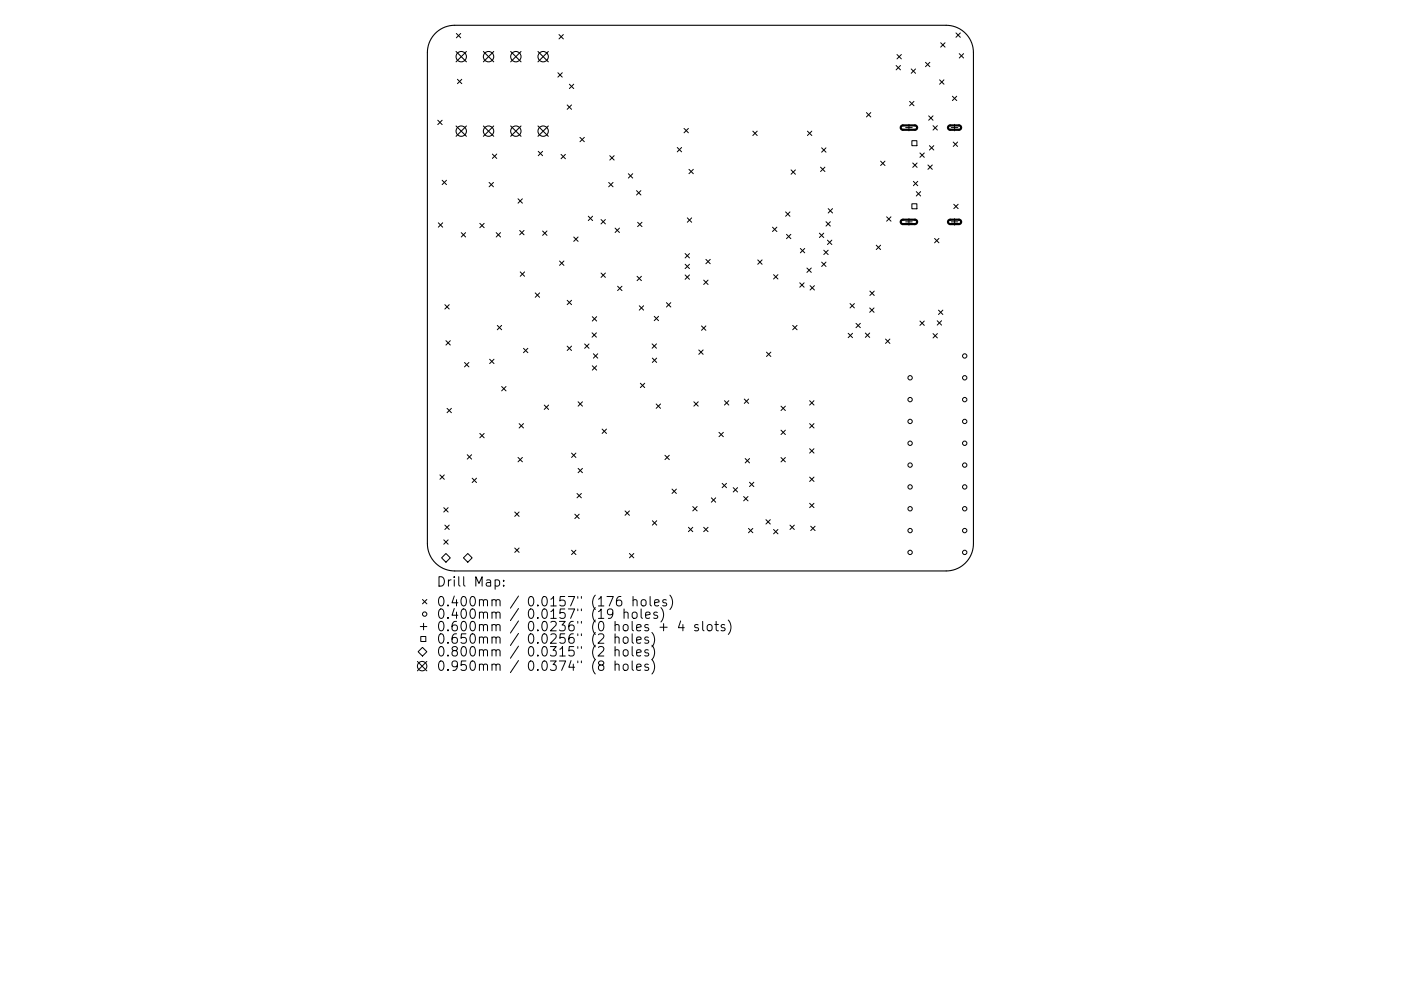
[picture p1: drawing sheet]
<svg xmlns="http://www.w3.org/2000/svg" width="297mm" height="210mm" viewBox="0 0 297 210" stroke-linecap="round" stroke-linejoin="round" font-family="sans-serif">
<defs><g id="words">
<g font-size="2.8">
<text x="92.5" y="124.5">Drill Map:</text>
<text x="92.5" y="128.7">0.400mm / 0.0157&quot; (176 holes)</text>
<text x="92.5" y="131.3">0.400mm / 0.0157&quot; (19 holes)</text>
<text x="92.5" y="133.9">0.600mm / 0.0236&quot; (0 holes + 4 slots)</text>
<text x="92.5" y="136.6">0.650mm / 0.0256&quot; (2 holes)</text>
<text x="92.5" y="139.3">0.800mm / 0.0315&quot; (2 holes)</text>
<text x="92.5" y="142.3">0.950mm / 0.0374&quot; (8 holes)</text>
</g>
</g></defs>
<path d="M92.3 7.1a5.8 5.8 0 0 1 4.1-1.7h104.2a5.8 5.8 0 0 1 5.8 5.8v104.1a5.8 5.8 0 0 1-5.8 5.8h-104.2a5.8 5.8 0 0 1-5.8-5.8v-104.1a5.8 5.8 0 0 1 1.7-4.1z" fill="none" stroke="#000" stroke-width=".23"/>
<g fill="none" stroke="#000" stroke-width=".21">
<path d="M96.8 7.1l.9 .9M97 16.8l.9 1M97.7 7.1l-.9 .9M97.9 16.8l-.9 1M118.3 15.4l.9 1M118.5 7.3l.9 1M119.2 15.4l-.9 1M119.4 7.3l-.9 1M120.7 17.9l.9 .9M121.6 17.9l-.9 .9M190 13.9l.9 .9M190.2 11.6l.9 .9"/>
<path d="M190.9 13.9l-.9 .9M191.1 11.6l-.9 .9M193.2 14.6l.9 1M194.1 14.6l-.9 1M196.2 13.2l.9 1M197.1 13.2l-.9 1M199.2 16.9l.9 1M199.4 9.1l1 .9M200.1 16.9l-.9 1M200.4 9.1l-1 .9M202.7 7l.9 .9M203.4 11.4l.9 .9"/>
<path d="M203.6 7l-.9 .9M204.3 11.4l-.9 .9M92.8 25.5l.9 .9M93.7 25.5l-.9 .9M93.7 38.2l1 1M94.7 38.2l-1 1M103.7 38.7l.9 .9M104.4 32.7l.9 .9M104.6 38.7l-.9 .9M105.3 32.7l-.9 .9M114.1 32.1l.9 .9M115 32.1l-.9 .9"/>
<path d="M119 32.8l.9 .9M119.9 32.8l-.9 .9M120.3 22.3l.9 .9M121.2 22.3l-.9 .9M123 29.1l.9 1M123.9 29.1l-.9 1M129.1 38.7l.9 .9M129.3 33l.9 1M130 38.7l-.9 .9M130.2 33l-.9 1M133.2 36.9l.9 .9M134.1 36.9l-.9 .9"/>
<path d="M143.6 31.3l.9 .9M144.5 31.3l-.9 .9M145 27.2l1 1M146 27.2l-1 1M146.1 35.9l.9 1M147 35.9l-.9 1M159.6 27.8l.9 1M160.5 27.8l-.9 1M167.7 36l.9 1M168.6 36l-.9 1M171.2 27.8l.9 1M172.1 27.8l-.9 1"/>
<path d="M174 35.5l.9 .9M174.2 31.4l.9 .9M174.9 35.5l-.9 .9M175.1 31.4l-.9 .9M183.7 23.9l.9 .9M184.6 23.9l-.9 .9M186.7 34.2l.9 .9M187.6 34.2l-.9 .9M192 27.1h1.4M192.7 26.4v1.4M192.9 21.5l.9 .9M193.3 29.9h1.1v1h-1.1z"/>
<path d="M193.5 34.6l.9 .9M193.7 38.5l.9 .9M193.8 21.5l-.9 .9M194.4 34.6l-.9 .9M194.6 38.5l-.9 .9M195 32.5l1 .9M196 32.5l-1 .9M196.7 35l1 .9M196.9 24.6l.9 .9M197.1 30.9l.9 .9M197.7 35l-1 .9M197.8 24.6l-.9 .9"/>
<path d="M197.8 26.7l.9 .9M198 30.9l-.9 .9M198.7 26.7l-.9 .9M201.7 27.1h1.4M201.9 20.4l.9 .9M202.1 30.1l.9 1M202.4 26.4v1.4M202.8 20.4l-.9 .9M203 30.1l-.9 1M92.9 47.3l1 .9M93.9 47.3l-1 .9M97.8 49.4l.9 .9"/>
<path d="M98.7 49.4l-.9 .9M101.7 47.4l1 .9M102.7 47.4l-1 .9M105.2 49.4l.9 .9M106.1 49.4l-.9 .9M109.8 42.2l1 .9M110.2 48.9l.9 .9M110.3 57.7l.9 .9M110.8 42.2l-1 .9M111.1 48.9l-.9 .9M111.2 57.7l-.9 .9M115 49l1 .9"/>
<path d="M116 49l-1 .9M118.6 55.4l1 .9M119.6 55.4l-1 .9M121.6 50.3l1 .9M122.6 50.3l-1 .9M124.7 45.9l1 .9M125.7 45.9l-1 .9M127.4 46.6l1 .9M127.4 57.9l1 1M128.4 46.6l-1 .9M128.4 57.9l-1 1M130.4 48.4l.9 .9"/>
<path d="M131.3 48.4l-.9 .9M135 40.4l.9 1M135.1 58.6l.9 .9M135.2 47.2l.9 .9M135.9 40.4l-.9 1M136 58.6l-.9 .9M136.1 47.2l-.9 .9M145.3 53.8l.9 .9M145.3 56.1l.9 .9M145.3 58.3l.9 1M145.7 46.2l.9 1M146.2 56.1l-.9 .9"/>
<path d="M146.2 53.8l-.9 .9M146.2 58.3l-.9 1M146.6 46.2l-.9 1M149.2 59.4l.9 1M149.7 55l.9 1M150.1 59.4l-.9 1M150.6 55l-.9 1M160.7 55.1l.9 1M161.6 55.1l-.9 1M163.8 48.2l.9 .9M164 58.3l.9 .9M164.7 48.2l-.9 .9"/>
<path d="M164.9 58.3l-.9 .9M166.6 45l.9 .9M166.8 49.7l.9 .9M167.5 45l-.9 .9M167.7 49.7l-.9 .9M169.7 52.7l.9 .9M170.6 52.7l-.9 .9M171.1 56.9l.9 .9M172 56.9l-.9 .9M173.7 49.5l.9 .9M174.2 55.6l.9 .9M174.6 49.5l-.9 .9"/>
<path d="M174.7 53.1l.9 .9M175.1 55.6l-.9 .9M175.1 47l1 1M175.4 51l1 .9M175.6 53.1l-.9 .9M175.6 44.3l.9 .9M176.1 47l-1 1M176.4 51l-1 .9M176.5 44.3l-.9 .9M185.8 52l.9 .9M186.7 52l-.9 .9M188 46l.9 .9"/>
<path d="M188.9 46l-.9 .9M192 47.1h1.4M192.7 46.4v1.4M193.3 43.2h1.1v1.1h-1.1zM194.3 40.7l.9 .9M195.2 40.7l-.9 .9M198.1 50.6l1 .9M199.1 50.6l-1 .9M201.7 47.1h1.4M202.2 43.3l.9 1M202.4 46.4v1.4M203.1 43.3l-.9 1"/>
<path d="M94.3 64.6l.9 1M94.6 72.3l.9 .9M95.2 64.6l-.9 1M95.5 72.3l-.9 .9M98.5 76.9l.9 .9M99.4 76.9l-.9 .9M103.8 76.2l.9 .9M104.7 76.2l-.9 .9M105.4 69l1 1M106.4 69l-1 1M111 73.9l.9 .9M111.9 73.9l-.9 .9"/>
<path d="M113.5 62.1l.9 1M114.4 62.1l-.9 1M120.3 63.7l.9 .9M120.3 73.4l.9 1M121.2 73.4l-.9 1M121.2 63.7l-.9 .9M124 73l.9 .9M124.9 73l-.9 .9M125.5 70.6l1 .9M125.6 67.2l.9 .9M125.6 77.6l.9 .9M125.8 75.1l.9 .9"/>
<path d="M126.5 70.6l-1 .9M126.5 67.2l-.9 .9M126.5 77.6l-.9 .9M126.7 75.1l-.9 .9M130.9 60.7l1 1M131.9 60.7l-1 1M135.5 64.9l1 .9M136.5 64.9l-1 .9M138.3 73l.9 .9M138.3 76l.9 .9M138.7 67.1l.9 .9M139.2 73l-.9 .9"/>
<path d="M139.2 76l-.9 .9M139.6 67.1l-.9 .9M141.3 64.2l.9 .9M142.2 64.2l-.9 .9M148.2 74.2l.9 1M148.7 69.2l1 .9M149.1 74.2l-.9 1M149.7 69.2l-1 .9M162.5 74.7l.9 .9M163.4 74.7l-.9 .9M168.1 69l.9 1M169 69l-.9 1"/>
<path d="M169.6 60l.9 .9M170.5 60l-.9 .9M171.8 60.6l.9 .9M172.7 60.6l-.9 .9M179.8 70.7l1 .9M180.2 64.4l.9 .9M180.8 70.7l-1 .9M181.1 64.4l-.9 .9M181.5 68.6l.9 .9M182.4 68.6l-.9 .9M183.5 70.7l.9 .9M184.4 70.7l-.9 .9"/>
<path d="M184.4 65.3l.9 1M184.4 61.8l1 .9M185.3 65.3l-.9 1M185.4 61.8l-1 .9M187.7 71.9l1 1M188.7 71.9l-1 1M195 68.1l1 .9M196 68.1l-1 .9M197.8 70.8l.9 .9M198.7 68l.9 1M198.7 70.8l-.9 .9M199 65.8l.9 .9"/>
<path d="M199.6 68l-.9 1M199.9 65.8l-.9 .9M94.8 86.6l.9 1M95.7 86.6l-.9 1M99.1 96.5l.9 .9M100 96.5l-.9 .9M101.7 92l1 .9M102.7 92l-1 .9M106.4 82l.9 .9M107.3 82l-.9 .9M109.8 97.1l1 .9M110.1 89.9l.9 .9"/>
<path d="M110.8 97.1l-1 .9M111 89.9l-.9 .9M115.4 85.9l.9 1M116.3 85.9l-.9 1M121.2 96.1l.9 1M122.1 96.1l-.9 1M122.6 85.2l.9 1M122.6 99.4l.9 .9M123.5 85.2l-.9 1M123.5 99.4l-.9 .9M127.7 91l.9 1M128.6 91l-.9 1"/>
<path d="M135.8 81.3l.9 .9M136.7 81.3l-.9 .9M139.1 85.7l.9 .9M140 85.7l-.9 .9M141 96.6l.9 .9M141.9 96.6l-.9 .9M147.1 85.2l.9 1M148 85.2l-.9 1M152.4 91.7l1 1M153.4 91.7l-1 1M153.6 85l.9 .9M154.5 85l-.9 .9"/>
<path d="M157.8 84.7l.9 .9M158 97.3l.9 .9M158.7 84.7l-.9 .9M158.9 97.3l-.9 .9M165.6 86.2l.9 .9M165.6 91.3l.9 .9M165.6 97.1l.9 .9M166.5 86.2l-.9 .9M166.5 91.3l-.9 .9M166.5 97.1l-.9 .9M171.7 85l.9 .9M171.7 89.9l.9 .9"/>
<path d="M171.7 95.2l.9 .9M172.6 85l-.9 .9M172.6 89.9l-.9 .9M172.6 95.2l-.9 .9M93.3 100.8l.9 .9M93.6 118.4l1-1 .9 1-.9 .9zM94.1 107.7l.9 .9M94.1 114.5l.9 1M94.2 100.8l-.9 .9M94.3 111.4l.9 .9M95 107.7l-.9 .9M95 114.5l-.9 1"/>
<path d="M95.2 111.4l-.9 .9M98.3 118.4l.9-1 .9 1-.9 .9zM100.1 101.5l.9 .9M101 101.5l-.9 .9M109.1 108.6l1 1M109.1 116.3l1 .9M110.1 108.6l-1 1M110.1 116.3l-1 .9M121.2 116.7l.9 1M121.9 109.1l.9 .9M122.1 116.7l-.9 1M122.3 104.7l1 .9"/>
<path d="M122.8 109.1l-.9 .9M123.3 104.7l-1 .9M132.5 108.4l1 .9M133.5 108.4l-1 .9M133.5 117.4l.9 1M134.4 117.4l-.9 1M138.3 110.5l.9 .9M139.2 110.5l-.9 .9M142.5 103.8l.9 .9M143.4 103.8l-.9 .9M146 111.9l.9 .9M146.9 111.9l-.9 .9"/>
<path d="M146.9 107.5l.9 .9M147.8 107.5l-.9 .9M149.2 111.9l.9 .9M150.1 111.9l-.9 .9M150.8 105.6l.9 .9M151.7 105.6l-.9 .9M153.1 102.5l.9 1M154 102.5l-.9 1M155.5 103.5l.9 .9M156.4 103.5l-.9 .9M157.7 105.3l.9 1M158.6 105.3l-.9 1"/>
<path d="M158.7 112.1l.9 .9M158.9 102.3l.9 .9M159.6 112.1l-.9 .9M159.8 102.3l-.9 .9M162.4 110.3l.9 .9M163.3 110.3l-.9 .9M164 112.3l.9 1M164.9 112.3l-.9 1M167.5 111.4l.9 .9M168.4 111.4l-.9 .9M171.7 101.2l.9 1M171.7 106.8l.9 .9"/>
<path d="M171.9 111.6l.9 1M172.6 101.2l-.9 1M172.6 106.8l-.9 .9M172.8 111.6l-.9 1M89.1 132.9h1.4M89.2 135h1.1v1.1h-1.1zM89.6 137.4l.9 .9-.9 .9-1-.9zM89.6 127.2l.9 .9M89.8 132.2v1.4M90.5 127.2l-.9 .9M105 123.1l.6-.1 .3 .4v.6l-.2 .3h-.7M106.8 124.2v.2"/>
<path d="M106.8 123.1v.2M129.9 130.1l-.3 .3-.6-.1-.2-.2v-.5l.2-.3 .6-.1 .2 .2a1.32 1.32 0 0 1-.4 1.8h-.4M130.4 135.3a.5 .5 0 0 1 .9 .1v1.1M130.4 138a.5 .5 0 0 1 .9 .1v1.1M130.4 134.5v2M130.4 137.2v2M131.6 126.6a.79 .79 0 0 0-.9 .8v.8l.2 .3 .6 .1 .2-.2 .1-.7-.2-.3-.5-.1-.4 .4M132.2 135.3a.54 .54 0 0 1 .6-.2 .54 .54 0 0 1 .4 .4v.6a.54 .54 0 0 1-.6 .4 .54 .54 0 0 1-.5-.4zM132.2 138a.54 .54 0 0 1 .6-.2 .54 .54 0 0 1 .4 .4v.6a.54 .54 0 0 1-.6 .4 .54 .54 0 0 1-.5-.4zM132.3 130.1a.5 .5 0 0 1 .9 0v1.1M132.3 129.2v2M134 134.5v1.7l.3 .3"/>
<path d="M134 137.2v1.7l.3 .3M134.1 130.1a.54 .54 0 0 1 .6-.2 .54 .54 0 0 1 .4 .3v.6a.54 .54 0 0 1-.5 .4 .54 .54 0 0 1-.6-.4zM134.2 127.4l.3-.2 .5 .1 .1 1.3M134.2 126.6v2M135 135.8l.9-.2-.1-.4-.5-.1-.3 .3 .1 1h.7M135 138.5l.9-.2-.1-.4-.5-.1-.3 .3 .1 1h.7M135.9 129.2v1.7l.3 .3M136 127.4l.3-.2a.54 .54 0 0 1 .7 .4v.6a.54 .54 0 0 1-.5 .4 .54 .54 0 0 1-.6-.4zM136.9 130.5l.9-.2-.1-.3-.5-.1-.3 .2 .1 1h.7M137.5 135.2l-.5-.1-.3 .3 .1 .3 .7 .2v.5h-.8M137.5 137.9l-.5-.1-.3 .3 .1 .3 .7 .2v.5h-.8M137.8 126.6v1.7l.3 .3"/>
<path d="M138.2 134.2a2.29 2.29 0 0 1 0 3M138.2 136.9a2.29 2.29 0 0 1 0 3 2.3 2.3 0 0 1 0 3.1M138.8 127.9l.9-.2-.1-.4-.5-.1-.3 .3 .1 1h.7M139.4 130l-.5-.1-.3 .2 .1 .3 .7 .2v.5h-.8M139.9 133.1h1.6M140.1 128.9a2.29 2.29 0 0 1 0 3.1M140.7 132.3v1.5M141.3 127.3l-.5-.1-.3 .3 .1 .3 .7 .2v.5h-.8M142 126.3a2.29 2.29 0 0 1 0 3M144.3 131.7l-.5 1.5h1.3M144.8 132.5v1.3M148 132.6l-.4-.1-.3 .3 .1 .3 .6 .2v.4h-.7"/>
<path d="M149 131.8v1.8l.3 .2M150.1 132.6a.54 .54 0 0 1 .9 .3v.6a.54 .54 0 0 1-.5 .4 .54 .54 0 0 1-.6-.4v-.6zM151.6 132.5h.7M151.8 131.8v1.8l.1 .1 .4 .1M153.6 132.6l-.4-.1-.3 .3 .1 .3 .6 .2v.4h-.7M154.4 131.6a2.29 2.29 0 0 1 0 3M88.5 140.3l2 2M90.5 140.3l-2 2M130.4 141.1l.3-.2 .5 .1 .1 1.2M130.4 140.2v2M132.2 141.1l.3-.2 .5 .1 .2 .3v.6a.54 .54 0 0 1-.6 .4 .54 .54 0 0 1-.5-.4zM134 140.2v1.7l.3 .3"/>
<path d="M135 141.6l.9-.2-.1-.4-.5-.1-.3 .3 .1 .9h.7M137.5 141l-.5-.1-.3 .3 .1 .3 .7 .2v.4h-.8"/>
<circle cx="204.5" cy="75.5" r=".46"/>
<circle cx="193" cy="98.7" r=".46"/>
<circle cx="193" cy="80.2" r=".46"/>
<circle cx="193" cy="84.8" r=".46"/>
<circle cx="193" cy="89.4" r=".46"/>
<circle cx="193" cy="94" r=".46"/>
<circle cx="204.5" cy="98.7" r=".46"/>
<circle cx="204.5" cy="84.8" r=".46"/>
<circle cx="204.5" cy="80.2" r=".46"/>
<circle cx="204.5" cy="89.4" r=".46"/>
<circle cx="204.5" cy="94" r=".46"/>
<circle cx="193" cy="103.3" r=".46"/>
<circle cx="193" cy="107.9" r=".46"/>
<circle cx="193" cy="117.2" r=".46"/>
<circle cx="193" cy="112.6" r=".46"/>
<circle cx="204.5" cy="103.3" r=".46"/>
<circle cx="204.5" cy="107.9" r=".46"/>
<circle cx="204.5" cy="117.2" r=".46"/>
<circle cx="204.5" cy="112.6" r=".46"/>
<circle cx="90" cy="130.3" r=".46"/>
<circle cx="89.5" cy="141.3" r="1"/>
</g>
<path d="M191.1 26.7l.3-.1h2.6l.3 .2 .1 .3-.3 .4h-2.7l-.4-.3zM201.1 26.7l.3-.1h2l.3 .2 .1 .4-.4 .3h-2l-.4-.3zM191.1 46.7l.3-.1h2.6l.3 .2 .1 .3-.3 .4h-2.7l-.4-.3zM201.1 46.7l.3-.1h2l.3 .2 .1 .4-.4 .3h-2l-.4-.3z" fill="none" stroke="#000" stroke-width=".46"/>
<g fill="none" stroke="#000" stroke-width=".22">
<path d="M96.7 10.9l2.2 2.2M98.9 10.9l-2.2 2.2M102.5 10.9l2.2 2.2M104.7 10.9l-2.2 2.2M108.3 10.9l2.2 2.2M110.5 10.9l-2.2 2.2M114.1 10.9l2.2 2.2M116.3 10.9l-2.2 2.2M96.7 26.7l2.2 2.2M98.9 26.7l-2.2 2.2M102.5 26.7l2.2 2.2M104.7 26.7l-2.2 2.2"/>
<path d="M108.3 26.7l2.2 2.2M110.5 26.7l-2.2 2.2M114.1 26.7l2.2 2.2M116.3 26.7l-2.2 2.2"/>
<circle cx="97.8" cy="12" r="1.1"/>
<circle cx="103.6" cy="12" r="1.1"/>
<circle cx="109.4" cy="12" r="1.1"/>
<circle cx="115.2" cy="12" r="1.1"/>
<circle cx="97.8" cy="27.8" r="1.1"/>
<circle cx="103.6" cy="27.8" r="1.1"/>
<circle cx="109.4" cy="27.8" r="1.1"/>
<circle cx="115.2" cy="27.8" r="1.1"/>
</g>
<use href="#words"/>
</svg>
